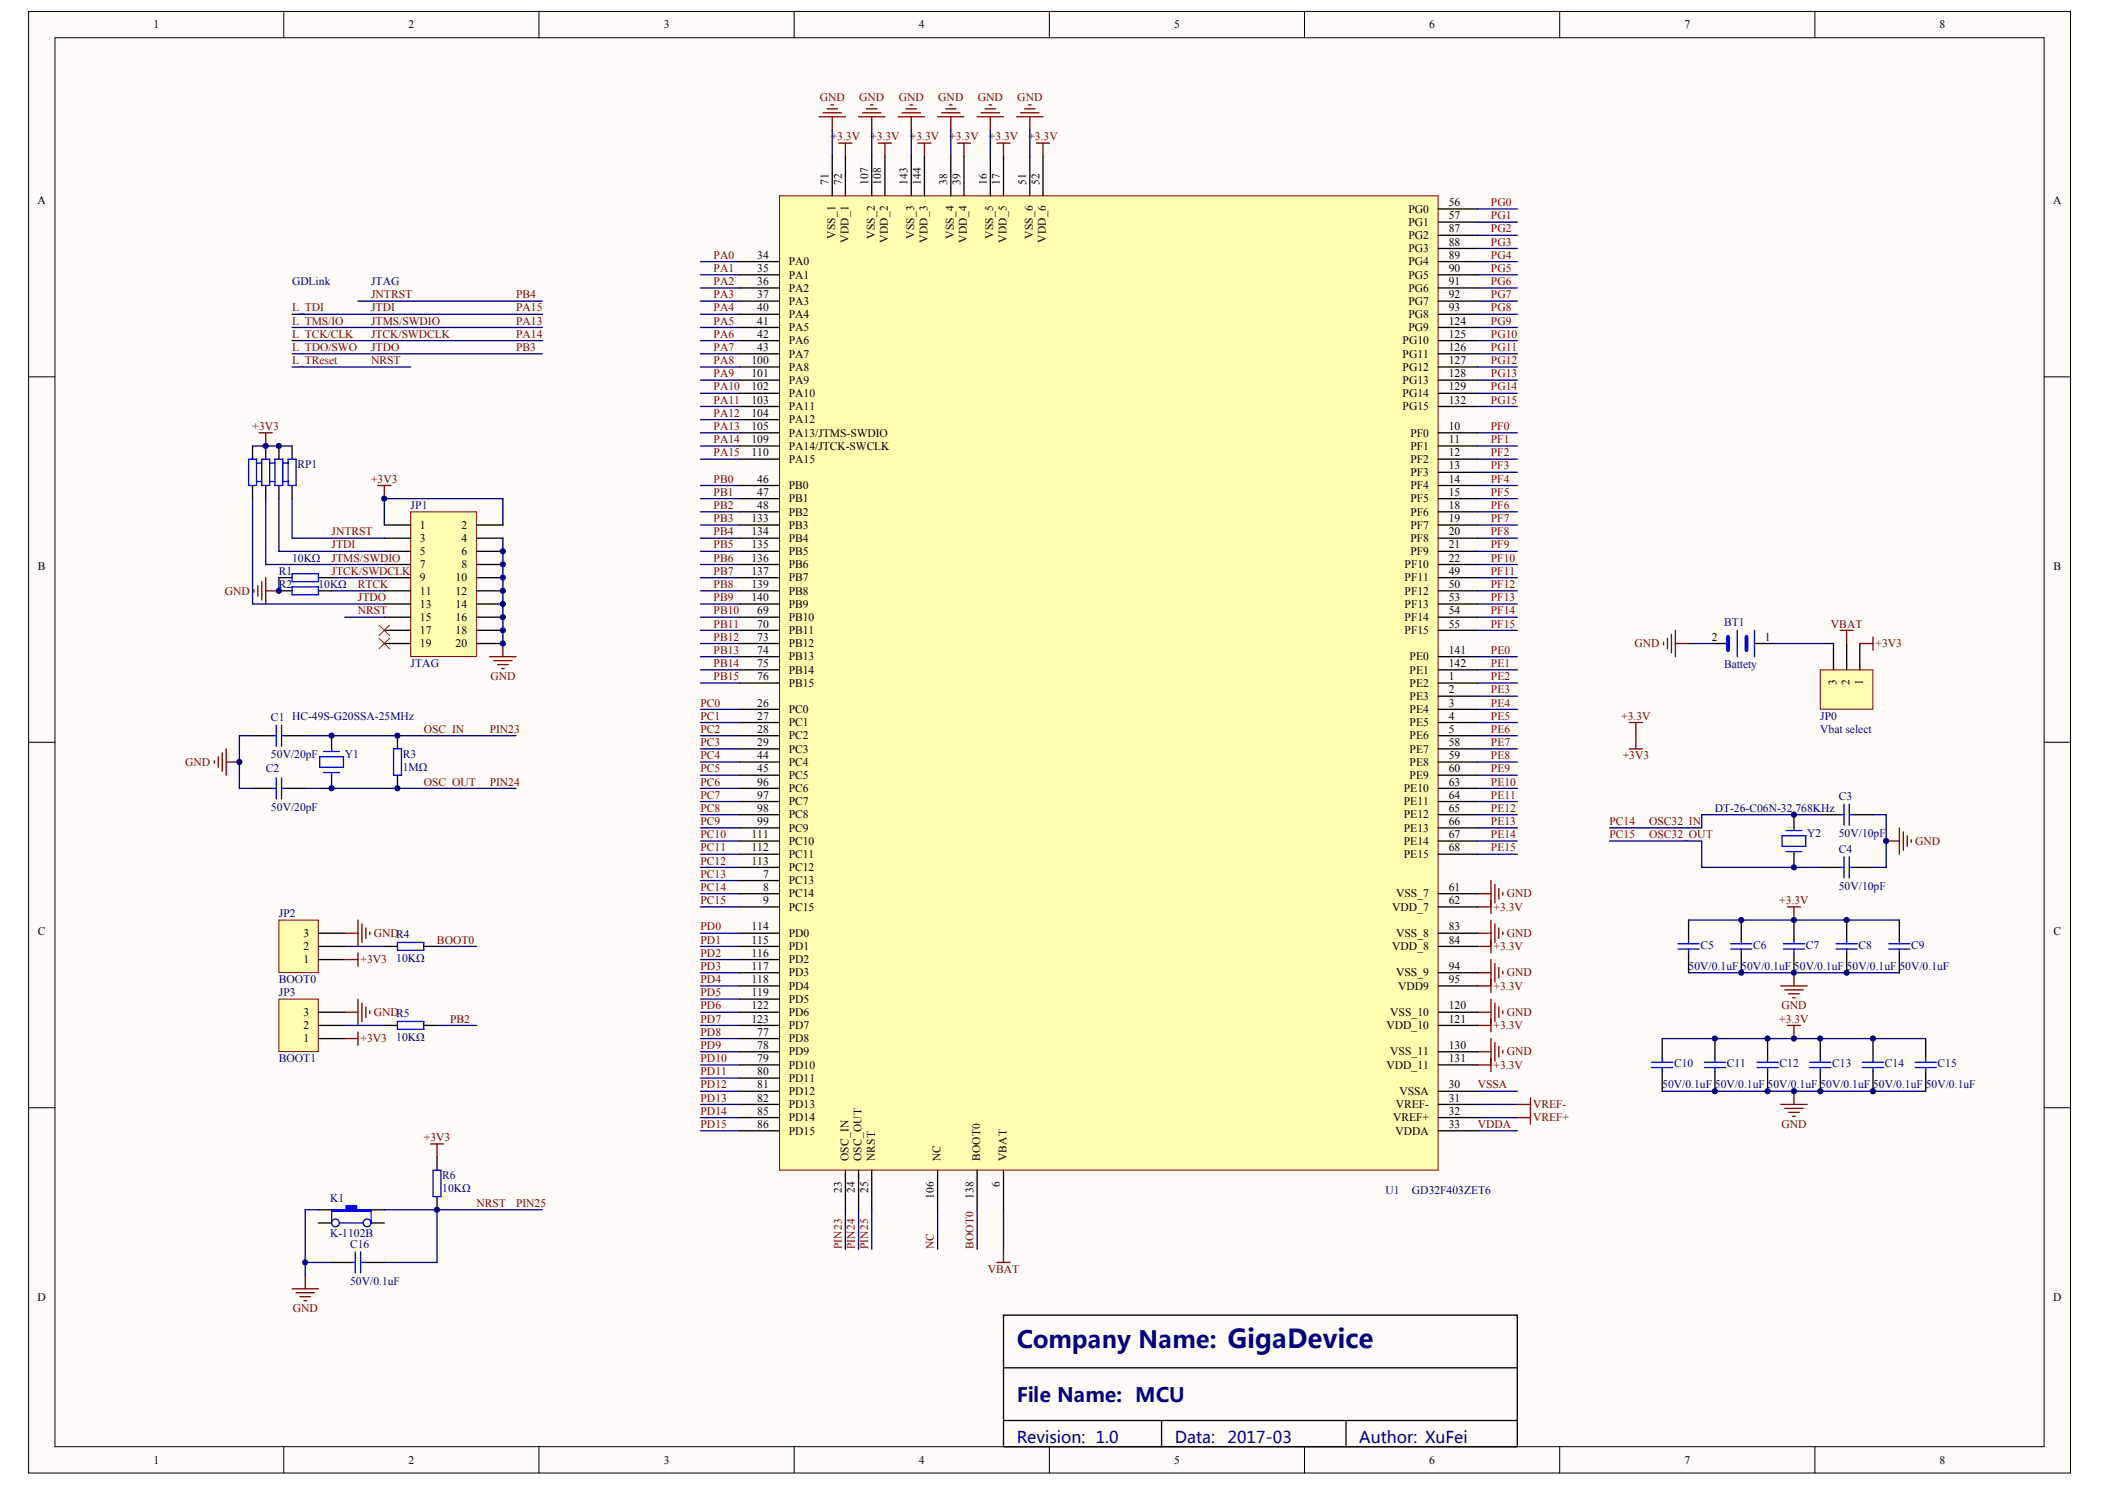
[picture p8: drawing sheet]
<svg xmlns="http://www.w3.org/2000/svg" width="297mm" height="210mm" viewBox="0 0 297 210" stroke-linecap="round" stroke-linejoin="round" font-family="sans-serif">
<defs><g id="words">
<text font-size="3.4" fill="#000080" x="143.5" y="190.2">Company Name: GigaDevice</text>
<text font-size="2.8" fill="#000080" x="143.5" y="197.8">File Name: MCU</text>
<g font-size="2.3" fill="#000080">
<text x="143.5" y="203.5">Revision: 1.0</text>
<text x="165.8" y="203.5">Data:</text>
<text x="173.2" y="203.5">2017-03</text>
<text x="191.8" y="203.5">Author: XuFei</text>
</g>
<g font-size="1.6">
<text x="21.6" y="4">1</text>
<text x="57.6" y="4">2</text>
<text x="93.7" y="4">3</text>
<text x="129.7" y="4">4</text>
<text x="165.7" y="4">5</text>
<text x="201.7" y="4">6</text>
<text x="237.7" y="4">7</text>
<text x="273.7" y="4">8</text>
<text x="5.3" y="28.8">A</text>
<text x="116.9" y="26.1" transform="rotate(-90 116.9 26.1)">71</text>
<text x="118.8" y="26.1" transform="rotate(-90 118.8 26.1)">72</text>
<text x="122.5" y="26.1" transform="rotate(-90 122.5 26.1)">107</text>
<text x="124.4" y="26.1" transform="rotate(-90 124.4 26.1)">108</text>
<text x="128.1" y="26.1" transform="rotate(-90 128.1 26.1)">143</text>
<text x="129.9" y="26.1" transform="rotate(-90 129.9 26.1)">144</text>
<text x="133.7" y="26.1" transform="rotate(-90 133.7 26.1)">38</text>
<text x="135.5" y="26.1" transform="rotate(-90 135.5 26.1)">39</text>
<text x="139.2" y="26.1" transform="rotate(-90 139.2 26.1)">16</text>
<text x="141.1" y="26.1" transform="rotate(-90 141.1 26.1)">17</text>
<text x="144.8" y="26.1" transform="rotate(-90 144.8 26.1)">51</text>
<text x="146.7" y="26.1" transform="rotate(-90 146.7 26.1)">52</text>
<text x="204.4" y="29.1">56</text>
<text x="289.7" y="28.8">A</text>
<text x="117.9" y="33.7" transform="rotate(-90 117.9 33.7)">VSS_1</text>
<text x="119.7" y="34.2" transform="rotate(-90 119.7 34.2)">VDD_1</text>
<text x="123.4" y="33.7" transform="rotate(-90 123.4 33.7)">VSS_2</text>
<text x="125.3" y="34.2" transform="rotate(-90 125.3 34.2)">VDD_2</text>
<text x="129" y="33.7" transform="rotate(-90 129 33.7)">VSS_3</text>
<text x="130.9" y="34.2" transform="rotate(-90 130.9 34.2)">VDD_3</text>
<text x="134.6" y="33.7" transform="rotate(-90 134.6 33.7)">VSS_4</text>
<text x="136.4" y="34.2" transform="rotate(-90 136.4 34.2)">VDD_4</text>
<text x="140.2" y="33.7" transform="rotate(-90 140.2 33.7)">VSS_5</text>
<text x="142" y="34.2" transform="rotate(-90 142 34.2)">VDD_5</text>
<text x="145.7" y="33.7" transform="rotate(-90 145.7 33.7)">VSS_6</text>
<text x="147.6" y="34.2" transform="rotate(-90 147.6 34.2)">VDD_6</text>
<text x="198.7" y="30">PG0</text>
<text x="198.7" y="31.9">PG1</text>
<text x="198.7" y="33.7">PG2</text>
<text x="198.7" y="35.6">PG3</text>
<text x="204.4" y="30.9">57</text>
<text x="204.4" y="32.8">87</text>
<text x="204.4" y="34.6">88</text>
<text x="106.9" y="36.5">34</text>
<text x="106.9" y="38.4">35</text>
<text x="106.9" y="40.2">36</text>
<text x="111.3" y="37.4">PA0</text>
<text x="111.3" y="39.3">PA1</text>
<text x="111.3" y="41.1">PA2</text>
<text x="198.7" y="37.4">PG4</text>
<text x="198.7" y="39.3">PG5</text>
<text x="198.7" y="41.1">PG6</text>
<text x="204.4" y="36.5">89</text>
<text x="204.4" y="38.4">90</text>
<text x="204.4" y="40.2">91</text>
<text x="106.9" y="42.1">37</text>
<text x="106.9" y="43.9">40</text>
<text x="106.9" y="45.8">41</text>
<text x="106.9" y="47.6">42</text>
<text x="111.3" y="43">PA3</text>
<text x="111.3" y="44.9">PA4</text>
<text x="111.3" y="46.7">PA5</text>
<text x="198.7" y="43">PG7</text>
<text x="198.7" y="44.9">PG8</text>
<text x="198.7" y="46.7">PG9</text>
<text x="204.4" y="42.1">92</text>
<text x="204.4" y="43.9">93</text>
<text x="204.4" y="45.8">124</text>
<text x="204.4" y="47.6">125</text>
<text x="106" y="51.4">100</text>
<text x="106" y="53.2">101</text>
<text x="106.9" y="49.5">43</text>
<text x="111.3" y="48.6">PA6</text>
<text x="111.3" y="50.4">PA7</text>
<text x="111.3" y="52.3">PA8</text>
<text x="197.9" y="48.6">PG10</text>
<text x="197.9" y="50.4">PG11</text>
<text x="197.9" y="52.3">PG12</text>
<text x="204.4" y="49.5">126</text>
<text x="204.4" y="51.4">127</text>
<text x="204.4" y="53.2">128</text>
<text x="106" y="55.1">102</text>
<text x="106" y="56.9">103</text>
<text x="106" y="58.8">104</text>
<text x="111.3" y="54.2">PA9</text>
<text x="111.3" y="56">PA10</text>
<text x="111.3" y="57.9">PA11</text>
<text x="111.3" y="59.7">PA12</text>
<text x="197.9" y="54.2">PG13</text>
<text x="197.9" y="56">PG14</text>
<text x="197.9" y="57.9">PG15</text>
<text x="204.4" y="55.1">129</text>
<text x="204.4" y="56.9">132</text>
<text x="106" y="60.7">105</text>
<text x="106" y="62.5">109</text>
<text x="106" y="64.4">110</text>
<text x="111.3" y="61.6">PA13/JTMS-SWDIO</text>
<text x="111.3" y="63.4">PA14/JTCK-SWCLK</text>
<text x="111.3" y="65.3">PA15</text>
<text x="199" y="61.6">PF0</text>
<text x="199" y="63.4">PF1</text>
<text x="199" y="65.3">PF2</text>
<text x="204.4" y="60.7">10</text>
<text x="204.4" y="62.5">11</text>
<text x="204.4" y="64.4">12</text>
<text x="106.9" y="68.1">46</text>
<text x="106.9" y="69.9">47</text>
<text x="106.9" y="71.8">48</text>
<text x="111.3" y="69">PB0</text>
<text x="111.3" y="70.9">PB1</text>
<text x="199" y="67.2">PF3</text>
<text x="199" y="69">PF4</text>
<text x="199" y="70.9">PF5</text>
<text x="204.4" y="66.2">13</text>
<text x="204.4" y="68.1">14</text>
<text x="204.4" y="69.9">15</text>
<text x="204.4" y="71.8">18</text>
<text x="59.2" y="74.6">1</text>
<text x="59.2" y="76.4">3</text>
<text x="65.1" y="74.6">2</text>
<text x="65.1" y="76.4">4</text>
<text x="106" y="73.7">133</text>
<text x="106" y="75.5">134</text>
<text x="106" y="77.4">135</text>
<text x="111.3" y="72.7">PB2</text>
<text x="111.3" y="74.6">PB3</text>
<text x="111.3" y="76.4">PB4</text>
<text x="199" y="72.7">PF6</text>
<text x="199" y="74.6">PF7</text>
<text x="199" y="76.4">PF8</text>
<text x="204.4" y="73.7">19</text>
<text x="204.4" y="75.5">20</text>
<text x="204.4" y="77.4">21</text>
<text x="5.4" y="80.4">B</text>
<text x="59.2" y="78.3">5</text>
<text x="59.2" y="80.2">7</text>
<text x="59.2" y="82">9</text>
<text x="59.2" y="83.9">11</text>
<text x="64.3" y="82">10</text>
<text x="64.3" y="83.9">12</text>
<text x="65.1" y="78.3">6</text>
<text x="65.1" y="80.2">8</text>
<text x="106" y="79.2">136</text>
<text x="106" y="81.1">137</text>
<text x="106" y="82.9">139</text>
<text x="111.3" y="78.3">PB5</text>
<text x="111.3" y="80.2">PB6</text>
<text x="111.3" y="82">PB7</text>
<text x="111.3" y="83.9">PB8</text>
<text x="198.2" y="80.2">PF10</text>
<text x="198.2" y="82">PF11</text>
<text x="198.2" y="83.9">PF12</text>
<text x="199" y="78.3">PF9</text>
<text x="204.4" y="79.2">22</text>
<text x="204.4" y="81.1">49</text>
<text x="204.4" y="82.9">50</text>
<text x="289.8" y="80.4">B</text>
<text x="59.2" y="85.7">13</text>
<text x="59.2" y="87.6">15</text>
<text x="59.2" y="89.4">17</text>
<text x="64.3" y="85.7">14</text>
<text x="64.3" y="87.6">16</text>
<text x="64.3" y="89.4">18</text>
<text x="106" y="84.8">140</text>
<text x="106.9" y="86.7">69</text>
<text x="106.9" y="88.5">70</text>
<text x="111.3" y="87.6">PB10</text>
<text x="111.3" y="89.4">PB11</text>
<text x="111.3" y="85.7">PB9</text>
<text x="198.2" y="85.7">PF13</text>
<text x="198.2" y="87.6">PF14</text>
<text x="198.2" y="89.4">PF15</text>
<text x="204.4" y="84.8">53</text>
<text x="204.4" y="86.7">54</text>
<text x="204.4" y="88.5">55</text>
<text x="59.2" y="91.3">19</text>
<text x="64.3" y="91.3">20</text>
<text x="106.9" y="90.4">73</text>
<text x="106.9" y="92.2">74</text>
<text x="106.9" y="94.1">75</text>
<text x="106.9" y="95.9">76</text>
<text x="111.3" y="91.3">PB12</text>
<text x="111.3" y="93.2">PB13</text>
<text x="111.3" y="95">PB14</text>
<text x="198.9" y="93.2">PE0</text>
<text x="198.9" y="95">PE1</text>
<text x="204.4" y="95.9">1</text>
<text x="204.4" y="92.2">141</text>
<text x="204.4" y="94.1">142</text>
<text x="241.5" y="90.4">2</text>
<text x="249.1" y="90.4">1</text>
<text x="106.9" y="99.7">26</text>
<text x="106.9" y="101.5">27</text>
<text x="111.3" y="100.6">PC0</text>
<text x="111.3" y="96.9">PB15</text>
<text x="198.9" y="96.9">PE2</text>
<text x="198.9" y="98.7">PE3</text>
<text x="198.9" y="100.6">PE4</text>
<text x="204.4" y="97.8">2</text>
<text x="204.4" y="99.7">3</text>
<text x="204.4" y="101.5">4</text>
<text x="259.1" y="96.6" transform="rotate(-90 259.1 96.6)">3</text>
<text x="261" y="96.6" transform="rotate(-90 261 96.6)">2</text>
<text x="262.9" y="96.6" transform="rotate(-90 262.9 96.6)">1</text>
<text x="106.9" y="103.4">28</text>
<text x="106.9" y="105.2">29</text>
<text x="106.9" y="107.1">44</text>
<text x="111.3" y="102.5">PC1</text>
<text x="111.3" y="104.3">PC2</text>
<text x="111.3" y="106.2">PC3</text>
<text x="198.9" y="102.5">PE5</text>
<text x="198.9" y="104.3">PE6</text>
<text x="198.9" y="106.2">PE7</text>
<text x="204.4" y="103.4">5</text>
<text x="204.4" y="105.2">58</text>
<text x="204.4" y="107.1">59</text>
<text x="106.9" y="109">45</text>
<text x="106.9" y="110.8">96</text>
<text x="106.9" y="112.7">97</text>
<text x="111.3" y="108">PC4</text>
<text x="111.3" y="109.9">PC5</text>
<text x="111.3" y="111.7">PC6</text>
<text x="111.3" y="113.6">PC7</text>
<text x="198.1" y="111.7">PE10</text>
<text x="198.1" y="113.6">PE11</text>
<text x="198.9" y="108">PE8</text>
<text x="198.9" y="109.9">PE9</text>
<text x="204.4" y="109">60</text>
<text x="204.4" y="110.8">63</text>
<text x="204.4" y="112.7">64</text>
<text x="106" y="118.2">111</text>
<text x="106.9" y="114.5">98</text>
<text x="106.9" y="116.4">99</text>
<text x="111.3" y="115.5">PC8</text>
<text x="111.3" y="117.3">PC9</text>
<text x="111.3" y="119.2">PC10</text>
<text x="198.1" y="115.5">PE12</text>
<text x="198.1" y="117.3">PE13</text>
<text x="198.1" y="119.2">PE14</text>
<text x="204.4" y="114.5">65</text>
<text x="204.4" y="116.4">66</text>
<text x="204.4" y="118.2">67</text>
<text x="106" y="120.1">112</text>
<text x="106" y="122">113</text>
<text x="107.7" y="123.8">7</text>
<text x="107.7" y="125.7">8</text>
<text x="111.3" y="124.7">PC13</text>
<text x="111.3" y="121">PC11</text>
<text x="111.3" y="122.9">PC12</text>
<text x="198.1" y="121">PE15</text>
<text x="204.4" y="125.7">61</text>
<text x="204.4" y="120.1">68</text>
<text x="5.4" y="131.9">C</text>
<text x="106" y="131.2">114</text>
<text x="107.7" y="127.5">9</text>
<text x="111.3" y="126.6">PC14</text>
<text x="111.3" y="128.5">PC15</text>
<text x="196.4" y="128.5">VDD_7</text>
<text x="197" y="126.6">VSS_7</text>
<text x="204.4" y="127.5">62</text>
<text x="204.4" y="131.2">83</text>
<text x="289.8" y="131.9">C</text>
<text x="42.8" y="135.9">1</text>
<text x="42.8" y="134">2</text>
<text x="42.8" y="132.2">3</text>
<text x="106" y="133.1">115</text>
<text x="106" y="135">116</text>
<text x="106" y="136.8">117</text>
<text x="111.3" y="132.2">PD0</text>
<text x="111.3" y="134">PD1</text>
<text x="111.3" y="135.9">PD2</text>
<text x="111.3" y="137.7">PD3</text>
<text x="196.4" y="134">VDD_8</text>
<text x="197" y="132.2">VSS_8</text>
<text x="197" y="137.7">VSS_9</text>
<text x="204.4" y="133.1">84</text>
<text x="204.4" y="136.8">94</text>
<text x="42.8" y="143.3">3</text>
<text x="106" y="138.7">118</text>
<text x="106" y="140.5">119</text>
<text x="106" y="142.4">122</text>
<text x="111.3" y="139.6">PD4</text>
<text x="111.3" y="141.5">PD5</text>
<text x="111.3" y="143.3">PD6</text>
<text x="196.2" y="143.3">VSS_10</text>
<text x="197.3" y="139.6">VDD9</text>
<text x="204.4" y="138.7">95</text>
<text x="204.4" y="142.4">120</text>
<text x="42.8" y="147">1</text>
<text x="42.8" y="145.2">2</text>
<text x="106" y="144.2">123</text>
<text x="106.9" y="146.1">77</text>
<text x="106.9" y="148">78</text>
<text x="106.9" y="149.8">79</text>
<text x="111.3" y="147">PD8</text>
<text x="111.3" y="148.9">PD9</text>
<text x="111.3" y="145.2">PD7</text>
<text x="195.6" y="145.2">VDD_10</text>
<text x="196.2" y="148.9">VSS_11</text>
<text x="204.4" y="144.2">121</text>
<text x="204.4" y="148">130</text>
<text x="204.4" y="149.8">131</text>
<text x="106.9" y="151.7">80</text>
<text x="106.9" y="153.5">81</text>
<text x="106.9" y="155.4">82</text>
<text x="111.3" y="150.8">PD10</text>
<text x="111.3" y="152.6">PD11</text>
<text x="111.3" y="154.5">PD12</text>
<text x="195.6" y="150.8">VDD_11</text>
<text x="197.5" y="154.5">VSSA</text>
<text x="204.4" y="153.5">30</text>
<text x="204.4" y="155.4">31</text>
<text x="106.9" y="157.3">85</text>
<text x="106.9" y="159.1">86</text>
<text x="111.3" y="156.3">PD13</text>
<text x="111.3" y="158.2">PD14</text>
<text x="111.3" y="160">PD15</text>
<text x="196.6" y="158.2">VREF+</text>
<text x="196.9" y="160">VDDA</text>
<text x="197" y="156.3">VREF-</text>
<text x="204.4" y="157.3">32</text>
<text x="204.4" y="159.1">33</text>
<text x="119.7" y="163.8" transform="rotate(-90 119.7 163.8)">OSC_IN</text>
<text x="121.6" y="163.8" transform="rotate(-90 121.6 163.8)">OSC_OUT</text>
<text x="123.4" y="163.8" transform="rotate(-90 123.4 163.8)">NRST</text>
<text x="132.7" y="163.8" transform="rotate(-90 132.7 163.8)">NC</text>
<text x="138.3" y="163.8" transform="rotate(-90 138.3 163.8)">BOOT0</text>
<text x="141.1" y="167.4" transform="rotate(-90 141.1 167.4)">6</text>
<text x="142" y="163.8" transform="rotate(-90 142 163.8)">VBAT</text>
<text x="118.8" y="168.3" transform="rotate(-90 118.8 168.3)">23</text>
<text x="120.6" y="168.3" transform="rotate(-90 120.6 168.3)">24</text>
<text x="122.5" y="168.3" transform="rotate(-90 122.5 168.3)">25</text>
<text x="131.8" y="169.1" transform="rotate(-90 131.8 169.1)">106</text>
<text x="137.4" y="169.1" transform="rotate(-90 137.4 169.1)">138</text>
<text x="5.3" y="183.5">D</text>
<text x="289.7" y="183.5">D</text>
<text x="21.6" y="206.5">1</text>
<text x="57.6" y="206.5">2</text>
<text x="93.7" y="206.5">3</text>
<text x="129.7" y="206.5">4</text>
<text x="165.7" y="206.5">5</text>
<text x="201.7" y="206.5">6</text>
<text x="237.7" y="206.5">7</text>
<text x="273.7" y="206.5">8</text>
</g>
<g font-size="1.6" fill="#800000">
<text x="115.7" y="14.2">GND</text>
<text x="121.2" y="14.2">GND</text>
<text x="126.8" y="14.2">GND</text>
<text x="132.4" y="14.2">GND</text>
<text x="138" y="14.2">GND</text>
<text x="143.6" y="14.2">GND</text>
<text x="117.2" y="19.8">+3.3V</text>
<text x="122.8" y="19.8">+3.3V</text>
<text x="128.4" y="19.8">+3.3V</text>
<text x="134" y="19.8">+3.3V</text>
<text x="139.5" y="19.8">+3.3V</text>
<text x="145.1" y="19.8">+3.3V</text>
<text x="210.4" y="29.1">PG0</text>
<text x="210.4" y="30.9">PG1</text>
<text x="210.4" y="32.8">PG2</text>
<text x="210.4" y="34.6">PG3</text>
<text x="100.7" y="36.5">PA0</text>
<text x="100.7" y="38.4">PA1</text>
<text x="100.7" y="40.2">PA2</text>
<text x="210.4" y="36.5">PG4</text>
<text x="210.4" y="38.4">PG5</text>
<text x="210.4" y="40.2">PG6</text>
<text x="41.2" y="45.8">L_TMS/IO</text>
<text x="41.2" y="47.6">L_TCK/CLK</text>
<text x="41.2" y="43.9">L_TDI</text>
<text x="52.4" y="42.1">JNTRST</text>
<text x="52.4" y="43.9">JTDI</text>
<text x="52.4" y="45.8">JTMS/SWDIO</text>
<text x="52.4" y="47.6">JTCK/SWDCLK</text>
<text x="72.8" y="42.1">PB4</text>
<text x="72.8" y="43.9">PA15</text>
<text x="72.8" y="45.8">PA13</text>
<text x="72.8" y="47.6">PA14</text>
<text x="100.7" y="43.9">PA4</text>
<text x="100.7" y="45.8">PA5</text>
<text x="100.7" y="47.6">PA6</text>
<text x="100.7" y="42.1">PA3</text>
<text x="210.4" y="42.1">PG7</text>
<text x="210.4" y="45.8">PG9</text>
<text x="210.4" y="43.9">PG8</text>
<text x="210.4" y="47.6">PG10</text>
<text x="41.2" y="49.5">L_TDO/SWO</text>
<text x="41.2" y="51.4">L_TReset</text>
<text x="52.4" y="49.5">JTDO</text>
<text x="52.4" y="51.4">NRST</text>
<text x="72.8" y="49.5">PB3</text>
<text x="100.7" y="49.5">PA7</text>
<text x="100.7" y="53.2">PA9</text>
<text x="100.7" y="51.4">PA8</text>
<text x="210.4" y="49.5">PG11</text>
<text x="210.4" y="51.4">PG12</text>
<text x="210.4" y="53.2">PG13</text>
<text x="100.7" y="56.9">PA11</text>
<text x="100.7" y="58.8">PA12</text>
<text x="100.7" y="55.1">PA10</text>
<text x="210.4" y="55.1">PG14</text>
<text x="210.4" y="56.9">PG15</text>
<text x="35.6" y="60.7">+3V3</text>
<text x="100.7" y="64.4">PA15</text>
<text x="100.7" y="60.7">PA13</text>
<text x="100.7" y="62.5">PA14</text>
<text x="210.4" y="60.7">PF0</text>
<text x="210.4" y="62.5">PF1</text>
<text x="210.4" y="64.4">PF2</text>
<text x="52.4" y="68.1">+3V3</text>
<text x="100.7" y="69.9">PB1</text>
<text x="100.7" y="71.8">PB2</text>
<text x="100.7" y="68.1">PB0</text>
<text x="210.4" y="66.2">PF3</text>
<text x="210.4" y="68.1">PF4</text>
<text x="210.4" y="69.9">PF5</text>
<text x="210.4" y="71.8">PF6</text>
<text x="46.8" y="75.5">JNTRST</text>
<text x="46.8" y="77.4">JTDI</text>
<text x="100.7" y="77.4">PB5</text>
<text x="100.7" y="73.7">PB3</text>
<text x="100.7" y="75.5">PB4</text>
<text x="210.4" y="73.7">PF7</text>
<text x="210.4" y="77.4">PF9</text>
<text x="210.4" y="75.5">PF8</text>
<text x="31.7" y="83.9">GND</text>
<text x="46.8" y="79.2">JTMS/SWDIO</text>
<text x="46.8" y="81.1">JTCK/SWDCLK</text>
<text x="50.5" y="82.9">RTCK</text>
<text x="100.7" y="79.2">PB6</text>
<text x="100.7" y="81.1">PB7</text>
<text x="100.7" y="82.9">PB8</text>
<text x="210.4" y="81.1">PF11</text>
<text x="210.4" y="79.2">PF10</text>
<text x="210.4" y="82.9">PF12</text>
<text x="50.5" y="86.7">NRST</text>
<text x="50.5" y="84.8">JTDO</text>
<text x="100.7" y="86.7">PB10</text>
<text x="100.7" y="88.5">PB11</text>
<text x="100.7" y="84.8">PB9</text>
<text x="210.4" y="86.7">PF14</text>
<text x="210.4" y="88.5">PF15</text>
<text x="210.4" y="84.8">PF13</text>
<text x="258.4" y="88.5">VBAT</text>
<text x="69.2" y="95.9">GND</text>
<text x="100.7" y="90.4">PB12</text>
<text x="100.7" y="92.2">PB13</text>
<text x="100.7" y="94.1">PB14</text>
<text x="100.7" y="95.9">PB15</text>
<text x="210.4" y="92.2">PE0</text>
<text x="210.4" y="94.1">PE1</text>
<text x="210.4" y="95.9">PE2</text>
<text x="230.6" y="91.3">GND</text>
<text x="264.7" y="91.3">+3V3</text>
<text x="98.8" y="99.7">PC0</text>
<text x="98.8" y="101.5">PC1</text>
<text x="210.4" y="97.8">PE3</text>
<text x="210.4" y="99.7">PE4</text>
<text x="210.4" y="101.5">PE5</text>
<text x="228.8" y="101.5">+3.3V</text>
<text x="59.8" y="103.4">OSC_IN</text>
<text x="69.1" y="103.4">PIN23</text>
<text x="98.8" y="107.1">PC4</text>
<text x="98.8" y="105.2">PC3</text>
<text x="98.8" y="103.4">PC2</text>
<text x="210.4" y="103.4">PE6</text>
<text x="210.4" y="105.2">PE7</text>
<text x="210.4" y="107.1">PE8</text>
<text x="229" y="107.1">+3V3</text>
<text x="26.1" y="108">GND</text>
<text x="59.8" y="110.8">OSC_OUT</text>
<text x="69.1" y="110.8">PIN24</text>
<text x="98.8" y="109">PC5</text>
<text x="98.8" y="110.8">PC6</text>
<text x="98.8" y="112.7">PC7</text>
<text x="210.4" y="109">PE9</text>
<text x="210.4" y="112.7">PE11</text>
<text x="210.4" y="110.8">PE10</text>
<text x="98.8" y="114.5">PC8</text>
<text x="98.8" y="116.4">PC9</text>
<text x="98.8" y="118.2">PC10</text>
<text x="210.4" y="118.2">PE14</text>
<text x="210.4" y="114.5">PE12</text>
<text x="210.4" y="116.4">PE13</text>
<text x="227.1" y="116.4">PC14</text>
<text x="227.1" y="118.2">PC15</text>
<text x="232.7" y="116.4">OSC32_IN</text>
<text x="232.7" y="118.2">OSC32_OUT</text>
<text x="270.2" y="119.2">GND</text>
<text x="98.8" y="122">PC12</text>
<text x="98.8" y="123.8">PC13</text>
<text x="98.8" y="125.7">PC14</text>
<text x="98.8" y="120.1">PC11</text>
<text x="210.4" y="120.1">PE15</text>
<text x="98.8" y="127.5">PC15</text>
<text x="98.8" y="131.2">PD0</text>
<text x="210.8" y="128.5">+3.3V</text>
<text x="212.6" y="126.6">GND</text>
<text x="251.1" y="127.5">+3.3V</text>
<text x="50.9" y="135.9">+3V3</text>
<text x="52.7" y="132.2">GNDR4</text>
<text x="61.7" y="133.1">BOOT0</text>
<text x="98.8" y="133.1">PD1</text>
<text x="98.8" y="136.8">PD3</text>
<text x="98.8" y="135">PD2</text>
<text x="210.8" y="134">+3.3V</text>
<text x="212.6" y="132.2">GND</text>
<text x="212.6" y="137.7">GND</text>
<text x="52.7" y="143.3">GNDR5</text>
<text x="98.8" y="138.7">PD4</text>
<text x="98.8" y="140.5">PD5</text>
<text x="98.8" y="142.4">PD6</text>
<text x="210.8" y="139.6">+3.3V</text>
<text x="212.6" y="143.3">GND</text>
<text x="251.4" y="142.4">GND</text>
<text x="50.9" y="147">+3V3</text>
<text x="63.5" y="144.2">PB2</text>
<text x="98.8" y="144.2">PD7</text>
<text x="98.8" y="146.1">PD8</text>
<text x="98.8" y="148">PD9</text>
<text x="98.8" y="149.8">PD10</text>
<text x="210.8" y="145.2">+3.3V</text>
<text x="212.6" y="148.9">GND</text>
<text x="251.1" y="144.2">+3.3V</text>
<text x="98.8" y="151.7">PD11</text>
<text x="98.8" y="153.5">PD12</text>
<text x="98.8" y="155.4">PD13</text>
<text x="208.5" y="153.5">VSSA</text>
<text x="210.8" y="150.8">+3.3V</text>
<text x="59.8" y="161">+3V3</text>
<text x="98.8" y="157.3">PD14</text>
<text x="98.8" y="159.1">PD15</text>
<text x="208.5" y="159.1">VDDA</text>
<text x="216.3" y="158.2">VREF+</text>
<text x="216.3" y="156.3">VREF-</text>
<text x="251.4" y="159.1">GND</text>
<text x="67.2" y="170.3">NRST</text>
<text x="72.8" y="170.3">PIN25</text>
<text x="118.8" y="176.2" transform="rotate(-90 118.8 176.2)">PIN23</text>
<text x="120.6" y="176.2" transform="rotate(-90 120.6 176.2)">PIN24</text>
<text x="122.5" y="176.2" transform="rotate(-90 122.5 176.2)">PIN25</text>
<text x="131.8" y="176.2" transform="rotate(-90 131.8 176.2)">NC</text>
<text x="137.4" y="176.2" transform="rotate(-90 137.4 176.2)">BOOT0</text>
<text x="139.4" y="179.5">VBAT</text>
<text x="41.3" y="185.1">GND</text>
</g>
<g font-size="1.6" fill="#000080">
<text x="41.2" y="40.2">GDLink</text>
<text x="52.4" y="40.2">JTAG</text>
<text x="42" y="66">RP1</text>
<text x="57.9" y="71.8">JP1</text>
<text x="39.4" y="82.9">R2</text>
<text x="39.4" y="81.1">R1</text>
<text x="41.2" y="79.2">10KΩ</text>
<text x="44.9" y="82.9">10KΩ</text>
<text x="243.3" y="88.3">BT1</text>
<text x="57.9" y="94.1">JTAG</text>
<text x="243.3" y="94.3">Battety</text>
<text x="38.2" y="101.7">C1 HC-49S-G20SSA-25MHz</text>
<text x="256.9" y="101.5">JP0</text>
<text x="38.2" y="106.9">50V/20pF</text>
<text x="48.7" y="106.9">Y1</text>
<text x="56.8" y="106.9">R3</text>
<text x="256.9" y="103.4">Vbat select</text>
<text x="37.5" y="109">C2</text>
<text x="56.8" y="108.8">1MΩ</text>
<text x="259.5" y="112.9">C3</text>
<text x="38.2" y="114.3">50V/20pF</text>
<text x="242" y="114.5">DT-26-C06N-32.768KHz</text>
<text x="255" y="118.1">Y2</text>
<text x="259.5" y="118.1">50V/10pF</text>
<text x="259.5" y="120.3">C4</text>
<text x="259.5" y="125.5">50V/10pF</text>
<text x="39.4" y="129.4">JP2</text>
<text x="55.9" y="135.7">10KΩ</text>
<text x="238.3" y="136.8">50V/0.1uF</text>
<text x="239.9" y="133.8">C5</text>
<text x="245.7" y="136.8">50V/0.1uF 50V/0.1uF 50V/0.1uF</text>
<text x="247.4" y="133.8">C6</text>
<text x="254.8" y="133.8">C7</text>
<text x="262.3" y="133.8">C8</text>
<text x="268" y="136.8">50V/0.1uF</text>
<text x="269.7" y="133.8">C9</text>
<text x="39.4" y="138.7">BOOT0</text>
<text x="39.4" y="140.5">JP3</text>
<text x="39.4" y="149.8">BOOT1</text>
<text x="55.9" y="146.8">10KΩ</text>
<text x="234.6" y="153.5">50V/0.1uF</text>
<text x="236.2" y="150.6">C10</text>
<text x="242" y="153.5">50V/0.1uF</text>
<text x="243.7" y="150.6">C11</text>
<text x="249.4" y="153.5">50V/0.1uF 50V/0.1uF 50V/0.1uF</text>
<text x="251.1" y="150.6">C12</text>
<text x="258.5" y="150.6">C13</text>
<text x="266" y="150.6">C14</text>
<text x="271.7" y="153.5">50V/0.1uF</text>
<text x="273.4" y="150.6">C15</text>
<text x="62.4" y="166.4">R6</text>
<text x="46.6" y="169.5">K1</text>
<text x="62.4" y="168.2">10KΩ</text>
<text x="195.5" y="168.4">U1</text>
<text x="199.2" y="168.4">GD32F403ZET6</text>
<text x="46.6" y="174.5">K-1102B</text>
<text x="49.4" y="176">C16</text>
<text x="49.4" y="181.2">50V/0.1uF</text>
</g>
</g></defs>
<g fill="#fffcf8" stroke="#000" stroke-width=".14">
<path d="M4 1.6h288.2v206.2h-288.2z"/>
<path d="M7.8 5.3h280.6v198.8h-280.6z"/>
</g>
<g fill="none" stroke="#000" stroke-width=".14">
<path d="M40 1.6v3.7M76.1 1.6v3.7M112.1 1.6v3.7M148.1 1.6v3.7M184.1 1.6v3.7M220.1 1.6v3.7M256.1 1.6v3.7M4 53.2h3.8M288.5 53.2h3.7M4 104.7h3.8M288.5 104.7h3.7M4 156.3h3.8"/>
<path d="M288.5 156.3h3.7M40 204.1v3.7M76.1 204.1v3.7M112.1 204.1v3.7M148.1 204.1v3.7M184.1 204.1v3.7M220.1 204.1v3.7M256.1 204.1v3.7"/>
</g>
<g fill="none" stroke="#000" stroke-width=".19">
<path d="M35.6 103.8h2.8M35.6 111.2h2.8M40.3 103.8h2.8M40.3 111.2h2.8M46.8 103.8v1.8M46.8 109.4v1.8M54.2 133.5h1.9M59.8 133.5h1.9M44.9 170.7h1.9M44.9 172.5h1.9M46.8 178.1h2.8M51.4 178.1h2.8"/>
<path d="M52.4 170.7h1.8M52.4 172.5h1.8M61.7 163.2v1.9M61.7 168.8v1.9M141.6 185.5h72.5v18.6h-72.5zM141.6 192.9h72.5M141.6 200.4h72.5M163.9 200.4v3.7M189.9 200.4v3.7"/>
</g>
<g fill="none" stroke="#000080" stroke-width=".19">
<path d="M98.8 36.9h5.6M98.8 38.8h5.6M98.8 40.6h5.6M98.8 42.5h5.6M98.8 44.3h5.6M98.8 46.2h5.6M98.8 48.1h5.6M98.8 49.9h5.6M98.8 51.8h5.6M98.8 53.6h5.6M98.8 55.5h5.6M98.8 57.3h5.6"/>
<path d="M98.8 59.2h5.6M98.8 61.1h5.6M98.8 62.9h5.6M98.8 64.8h5.6M98.8 68.5h5.6M98.8 70.3h5.6M98.8 72.2h5.6M98.8 74.1h5.6M98.8 75.9h5.6M98.8 77.8h5.6M98.8 79.6h5.6M98.8 81.5h5.6"/>
<path d="M98.8 83.3h5.6M98.8 85.2h5.6M98.8 87.1h5.6M98.8 88.9h5.6M98.8 90.8h5.6M98.8 92.6h5.6M208.5 92.6h5.6M208.5 94.5h5.6M208.5 96.4h5.6M208.5 98.2h5.6M35.6 103.8h-1.8v7.4h1.8M98.8 100.1h5.6"/>
<path d="M98.8 101.9h5.6M98.8 103.8h5.6M98.8 105.6h5.6M98.8 107.5h5.6M98.8 109.4h5.6M98.8 111.2h5.6M98.8 113.1h5.6M98.8 114.9h5.6M98.8 116.8h5.6M98.8 118.6h5.6M208.5 100.1h5.6M208.5 101.9h5.6"/>
<path d="M208.5 103.8h5.6M208.5 105.6h5.6M208.5 107.5h5.6M208.5 109.4h5.6M208.5 111.2h5.6M208.5 113.1h5.6M208.5 114.9h5.6M208.5 116.8h5.6M208.5 118.6h5.6M98.8 131.6h5.6M98.8 133.5h5.6M98.8 135.4h5.6"/>
<path d="M98.8 137.2h5.6M98.8 139.1h5.6M98.8 120.5h5.6M98.8 122.4h5.6M98.8 124.2h5.6M208.5 120.5h5.6M98.8 140.9h5.6M98.8 142.8h5.6M98.8 144.6h5.6M98.8 146.5h5.6M98.8 148.4h5.6M98.8 150.2h5.6"/>
<path d="M98.8 152.1h5.6M98.8 153.9h5.6M98.8 155.8h5.6M98.8 157.7h5.6M98.8 159.5h5.6M208.5 153.9h5.6M208.5 155.8h5.6M208.5 157.7h5.6M208.5 159.5h5.6M43.1 178.1h3.7M44.9 170.7h-1.8v9.2M61.7 170.7v7.4h-7.5"/>
<path d="M123 170.7v5.5M132.3 170.7v5.5M137.9 170.7v5.5M141.6 170.7v5.5"/>
</g>
<g fill="none" stroke="#00f" stroke-width=".19">
<path d="M38.4 103.8h.6M38.4 111.2h.6M39 102.3v3M39 109.7v3M39.7 103.8h.6M39.7 102.3v3M39.7 109.7v3M39.7 111.2h.6M45.1 106.8h3.4v1.4h-3.4zM45.7 106h2.2M45.7 109h2.2M46.8 105.6v.4"/>
<path d="M46.8 109v.4M56.1 132.9h3.7v1.2h-3.7zM46.8 170.7v1.8M47.9 172.5h3.4M49.6 178.1h.5M50.1 176.6v3M50.9 178.1h.5M50.9 176.6v3M52.4 170.7v1.8M61.1 165.1h1.1v3.7h-1.1z"/>
<circle cx="47.3" cy="172.5" r=".55"/>
<circle cx="51.8" cy="172.5" r=".55"/>
</g>
<path d="M30.2 107.3v.4M30.8 106.8v1.4M31.4 106.2v2.6M31.9 105.6v3.8M31.9 107.5h1.9M43.1 179.9v1.9M60.7 161.4h1.9M61.7 161.4v1.8M41.2 181.8h3.7M41.8 182.4h2.6M42.3 182.9h1.5M42.9 183.5h.4" fill="none" stroke="#800000" stroke-width=".19"/>
<path d="M46.8 170.7h2v-.6h1.5v.6h2.1v.1h-5.6z" fill-rule="evenodd" fill="#00f" stroke="#00f" stroke-width=".19"/>
<path d="M39.4 129.8h5.5v7.4h-5.5z" fill="#ffffb0" stroke="#800000" stroke-width=".14"/>
<path d="M44.9 135.4h3.8M44.9 133.5h3.8M44.9 131.6h3.8M54.2 144.6h1.9M59.8 144.6h1.9" fill="none" stroke="#000" stroke-width=".19"/>
<path d="M48.7 131.6h1.8M50.5 129.8v3.7M51.1 130.3v2.6M51.6 130.9v1.5M52.2 131.5v.3" fill="none" stroke="#800000" stroke-width=".19"/>
<path d="M48.7 133.5h5.5M61.7 133.5h5.5" fill="none" stroke="#000080" stroke-width=".19"/>
<path d="M56.1 144.1h3.7v1.1h-3.7z" fill="none" stroke="#00f" stroke-width=".19"/>
<path d="M39.4 140.9h5.5v7.4h-5.5z" fill="#ffffb0" stroke="#800000" stroke-width=".14"/>
<g fill="none" stroke="#000" stroke-width=".19">
<path d="M253.1 114.9v1.9M256.9 114.9h2.8M261.5 114.9h2.8M238.3 129.8v2.8M238.3 134.4v2.8M245.7 129.8v2.8M245.7 134.4v2.8M253.1 120.5v1.9M253.1 129.8v2.8M253.1 134.4v2.8M256.9 122.4h2.8M260.6 129.8v2.8"/>
<path d="M260.6 134.4v2.8M261.5 122.4h2.8M268 129.8v2.8M268 134.4v2.8M44.9 146.5h3.8M44.9 144.6h3.8M44.9 142.8h3.8"/>
</g>
<g fill="none" stroke="#800000" stroke-width=".19">
<path d="M266.2 118.6h1.8M268 116.8v3.7M268.6 117.3v2.6M269.1 117.9v1.5M269.7 118.5v.3M48.7 142.8h1.8M50.5 140.9v3.7M51.1 141.5v2.6M51.6 142v1.5M52.2 142.6v.4M214.1 157.7h1.9M214.1 155.8h1.9"/>
<path d="M216 154.9v3.7M140.7 178.1h1.8M141.6 176.2v1.9"/>
</g>
<path d="M264.3 114.9h1.9v7.5h-1.9M48.7 144.6h5.5M61.7 144.6h5.5" fill="none" stroke="#000080" stroke-width=".19"/>
<g fill="none" stroke="#00f" stroke-width=".19">
<path d="M251.5 117.9h3.3v1.5h-3.3zM252 117.2h2.3M253.1 116.8v.4M259.7 114.9h.5M260.2 113.4v3M261 114.9h.5M261 113.4v3M236.8 133.1h3M236.8 133.9h3M238.3 132.6v.5M238.3 133.9v.5M244.2 133.1h3"/>
<path d="M244.2 133.9h3M245.7 132.6v.5M245.7 133.9v.5M251.7 133.1h2.9M251.7 133.9h2.9M252 120.1h2.3M253.1 120.1v.4M253.1 132.6v.5M253.1 133.9v.5M259.1 133.1h3M259.1 133.9h3M259.7 122.4h.5"/>
<path d="M260.2 120.9v2.9M260.6 132.6v.5M260.6 133.9v.5M261 120.9v2.9M261 122.4h.5M266.5 133.1h3M266.5 133.9h3M268 132.6v.5M268 133.9v.5"/>
</g>
<path d="M57.9 72.2h9.3v20.4h-9.3z" fill="#ffffb0" stroke="#800000" stroke-width=".14"/>
<g fill="none" stroke="#000" stroke-width=".19">
<path d="M35.6 62.9v1.9M35.6 68.5v1.8M37.5 62.9v1.9M37.5 68.5v1.8M39.4 62.9v1.9M39.4 68.5v1.8M41.2 62.9v1.9M41.2 68.5v1.8M54.2 74.1h3.7M54.2 75.9h3.7M54.2 77.8h3.7M54.2 79.6h3.7"/>
<path d="M67.2 74.1h3.8M67.2 75.9h3.8M67.2 77.8h3.8M67.2 79.6h3.8M39.4 81.5h1.8M39.4 83.3h1.8M44.9 81.5h1.9M44.9 83.3h1.9M54.2 81.5h3.7M54.2 83.3h3.7M54.2 85.2h3.7M54.2 87.1h3.7"/>
<path d="M54.2 88.9h3.7M54.2 90.8h3.7M67.2 81.5h3.8M67.2 83.3h3.8M67.2 85.2h3.8M67.2 87.1h3.8M67.2 88.9h3.8M67.2 90.8h3.8M56.1 103.8v1.8M56.1 109.4v1.8M234.6 146.5v2.8M234.6 151.2v2.7"/>
<path d="M242 146.5v2.8M242 151.2v2.7M249.4 146.5v2.8M249.4 151.2v2.7M256.9 146.5v2.8M256.9 151.2v2.7M264.3 146.5v2.8M264.3 151.2v2.7M271.7 146.5v2.8M271.7 151.2v2.7"/>
</g>
<g fill="none" stroke="#800000" stroke-width=".19">
<path d="M115.6 16.5h3.7M116.1 15.9h2.6M116.7 15.4h1.5M117.3 14.8h.3M117.4 16.5v1.8M121.2 16.5h3.7M121.7 15.9h2.6M122.3 15.4h1.5M122.8 14.8h.4M123 16.5v1.8M126.7 16.5h3.7M127.3 15.9h2.6"/>
<path d="M127.8 15.4h1.5M128.4 14.8h.4M128.6 16.5v1.8M132.3 16.5h3.7M132.9 15.9h2.6M133.4 15.4h1.5M134 14.8h.4M134.2 16.5v1.8M137.9 16.5h3.7M138.4 15.9h2.6M139 15.4h1.5M139.6 14.8h.3"/>
<path d="M139.7 16.5v1.8M143.5 16.5h3.7M144 15.9h2.6M144.6 15.4h1.5M145.1 14.8h.4M145.3 16.5v1.8M118.4 20.2h1.8M119.3 20.2v1.8M123.9 20.2h1.9M124.9 20.2v1.8M129.5 20.2h1.9M130.4 20.2v1.8"/>
<path d="M135.1 20.2h1.9M136 20.2v1.8M140.7 20.2h1.8M141.6 20.2v1.8M146.3 20.2h1.8M147.2 20.2v1.8M36.6 61.1h1.8M37.5 61.1v1.8M53.3 68.5h1.9M54.2 68.5v1.8M35.8 83.2v.3M36.4 82.6v1.5"/>
<path d="M36.9 82v2.6M37.5 81.5v3.7M37.5 83.3h1.9M69.1 92.6h3.7M69.7 93.2h2.6M70.2 93.7h1.5M70.8 94.3h.3M71 90.8v1.8M48.7 135.4h1.8M50.5 134.4v1.9M208.5 139.1h1.9M208.5 127.9h1.9"/>
<path d="M208.5 133.5h1.9M208.5 126.1h1.9M208.5 131.6h1.9M208.5 137.2h1.9M210.4 124.2v4.7M210.4 129.8v4.6M210.4 135.4v4.6M210.9 124.8v2.6M210.9 130.3v2.6M210.9 135.9v2.6M211.5 125.3v1.5M211.5 130.9v1.5"/>
<path d="M211.5 136.5v1.5M212.1 125.9v.4M212.1 131.5v.3M212.1 137v.4M251.3 139.1h3.7M251.8 139.6h2.6M252.2 127.9h1.9M253.1 127.9v1.9M253.1 137.2v1.9M48.7 146.5h1.8M50.5 145.6v1.8M208.5 144.6h1.9"/>
<path d="M208.5 150.2h1.9M208.5 142.8h1.9M208.5 148.4h1.9M210.4 140.9v4.7M210.4 146.5v4.7M210.9 141.5v2.6M210.9 147.1v2.6M211.5 142v1.5M211.5 147.6v1.5M212.1 142.6v.4M212.1 148.2v.4M251.3 155.8h3.7"/>
<path d="M251.8 156.4h2.6M252.2 144.6h1.9M252.4 140.2h1.5M252.4 156.9h1.5M253 140.7h.3M253 157.5h.3M253.1 144.6v1.9M253.1 153.9v1.9"/>
</g>
<g fill="none" stroke="#000080" stroke-width=".19">
<path d="M117.4 18.3v3.7M123 18.3v3.7M128.6 18.3v3.7M134.2 18.3v3.7M139.7 18.3v3.7M145.3 18.3v3.7M208.5 29.5h5.6M208.5 31.3h5.6M208.5 33.2h5.6M208.5 35h5.6M208.5 36.9h5.6M208.5 38.8h5.6"/>
<path d="M208.5 40.6h5.6M208.5 42.5h5.6M208.5 44.3h5.6M208.5 46.2h5.6M208.5 48.1h5.6M208.5 49.9h5.6M208.5 51.8h5.6M208.5 53.6h5.6M208.5 55.5h5.6M208.5 57.3h5.6M35.6 70.3v14.9h18.6M35.6 62.9h5.6"/>
<path d="M37.5 70.3v9.3h16.7M39.4 70.3v7.5h14.8M41.2 70.3v5.6h13M54.2 74.1v-3.8h16.8v3.8M71 75.9v14.9M208.5 62.9h5.6M208.5 61.1h5.6M208.5 64.8h5.6M208.5 66.6h5.6M208.5 68.5h5.6M208.5 70.3h5.6M208.5 72.2h5.6"/>
<path d="M208.5 74.1h5.6M208.5 75.9h5.6M208.5 77.8h5.6M208.5 79.6h5.6M39.4 81.5v1.8M46.8 81.5h7.4M46.8 83.3h7.4M48.7 87.1h5.5M98.8 94.5h5.6M98.8 96.4h5.6M208.5 81.5h5.6M208.5 83.3h5.6"/>
<path d="M208.5 87.1h5.6M208.5 85.2h5.6M208.5 88.9h5.6M43.1 103.8h29.7M43.1 111.2h29.7M227.1 118.6h13v3.8h16.8M256.9 114.9h-16.8v1.9h-13M98.8 126.1h5.6M98.8 127.9h5.6M238.3 137.2h29.7M238.3 129.8h29.7M234.6 146.5h37.1"/>
<path d="M234.6 153.9h37.1M54.2 170.7h22.3M119.3 170.7v5.5M121.2 170.7v5.5"/>
</g>
<g fill="none" stroke="#00f" stroke-width=".19">
<path d="M35.1 64.8h1.1v3.7h-1.1zM36.2 67.9h.7M36.2 65.3h.7M36.9 64.8h1.2v3.7h-1.2zM38.1 67.9h.7M38.1 65.3h.7M38.8 64.8h1.1v3.7h-1.1zM39.9 67.9h.8M39.9 65.3h.8M40.7 64.8h1.1v3.7h-1.1zM41.2 80.9h3.7v1.1h-3.7zM41.2 82.8h3.7v1.1h-3.7z"/>
<path d="M55.5 105.6h1.1v3.8h-1.1zM233.1 149.9h2.9M233.1 150.6h2.9M234.6 149.3v.6M234.6 150.6v.6M240.5 149.9h3M240.5 150.6h3M242 149.3v.6M242 150.6v.6M247.9 149.9h3M247.9 150.6h3M249.4 149.3v.6"/>
<path d="M249.4 150.6v.6M255.4 149.9h3M255.4 150.6h3M256.9 149.3v.6M256.9 150.6v.6M262.8 149.9h3M262.8 150.6h3M264.3 149.3v.6M264.3 150.6v.6M270.2 149.9h3M270.2 150.6h3M271.7 149.3v.6"/>
<path d="M271.7 150.6v.6"/>
</g>
<path d="M53.5 88.2l1.5 1.5M53.5 90l1.5 1.5M55 88.2l-1.5 1.5M55 90l-1.5 1.5" fill="none" stroke="#f00" stroke-width=".14"/>
<path d="M256.9 94.5h7.4v5.5h-7.4z" fill="#ffffb0" stroke="#800000" stroke-width=".14"/>
<path d="M242 90.8h1.9M247.6 90.8h1.8M258.7 90.8v3.7M260.6 90.8v3.7M262.4 90.8v3.7" fill="none" stroke="#000" stroke-width=".19"/>
<path d="M234.7 90.6v.4M235.3 90v1.5M235.9 89.5v2.6M236.4 88.9v3.7M236.4 90.8h1.9M259.7 88.9h1.8M260.6 88.9v1.9M262.4 90.8h1.9M264.3 89.8v1.9M229.9 101.9h1.9M229.9 105.6h1.9M230.8 101.9v3.7" fill="none" stroke="#800000" stroke-width=".19"/>
<path d="M245.2 88.9v3.7M247.6 88.9v3.7" fill="none" stroke="#00f" stroke-width=".19"/>
<path d="M243.9 89.8v1.9M246.5 89.8v1.9" fill="none" stroke="#00f" stroke-width=".56"/>
<path d="M41.2 44.3h35.3M41.2 46.2h35.3M41.2 48.1h35.3M41.2 49.9h35.3M41.2 51.8h16.7M50.5 42.5h26M238.3 90.8h3.7M249.4 90.8h9.3" fill="none" stroke="#000080" stroke-width=".19"/>
<path d="M110 27.6h92.9v137.5h-92.9z" fill="#ffffb0" stroke="#800000" stroke-width=".14"/>
<g fill="none" stroke="#000" stroke-width=".19">
<path d="M104.4 36.9h5.6M104.4 38.8h5.6M117.4 22v5.6M119.3 22v5.6M123 22v5.6M124.9 22v5.6M128.6 22v5.6M130.4 22v5.6M134.2 22v5.6M136 22v5.6M139.7 22v5.6M141.6 22v5.6"/>
<path d="M145.3 22v5.6M147.2 22v5.6M203 36.9h5.5M203 38.8h5.5M203 29.5h5.5M203 31.3h5.5M203 33.2h5.5M203 35h5.5M104.4 40.6h5.6M104.4 42.5h5.6M104.4 44.3h5.6M104.4 46.2h5.6"/>
<path d="M104.4 48.1h5.6M104.4 49.9h5.6M104.4 51.8h5.6M104.4 53.6h5.6M104.4 55.5h5.6M104.4 57.3h5.6M104.4 59.2h5.6M203 40.6h5.5M203 42.5h5.5M203 44.3h5.5M203 46.2h5.5M203 48.1h5.5"/>
<path d="M203 49.9h5.5M203 51.8h5.5M203 53.6h5.5M203 55.5h5.5M203 57.3h5.5M104.4 61.1h5.6M104.4 62.9h5.6M104.4 64.8h5.6M104.4 68.5h5.6M104.4 70.3h5.6M104.4 72.2h5.6M104.4 74.1h5.6"/>
<path d="M104.4 75.9h5.6M104.4 77.8h5.6M104.4 79.6h5.6M203 61.1h5.5M203 62.9h5.5M203 64.8h5.5M203 66.6h5.5M203 68.5h5.5M203 70.3h5.5M203 72.2h5.5M203 74.1h5.5M203 75.9h5.5"/>
<path d="M203 77.8h5.5M203 79.6h5.5M104.4 96.4h5.6M104.4 81.5h5.6M104.4 83.3h5.6M104.4 85.2h5.6M104.4 87.1h5.6M104.4 88.9h5.6M104.4 90.8h5.6M104.4 92.6h5.6M104.4 94.5h5.6M203 96.4h5.5"/>
<path d="M203 98.2h5.5M203 81.5h5.5M203 83.3h5.5M203 85.2h5.5M203 87.1h5.5M203 88.9h5.5M203 92.6h5.5M203 94.5h5.5M104.4 100.1h5.6M104.4 101.9h5.6M104.4 103.8h5.6M104.4 105.6h5.6"/>
<path d="M104.4 107.5h5.6M104.4 109.4h5.6M104.4 111.2h5.6M104.4 113.1h5.6M104.4 114.9h5.6M104.4 116.8h5.6M104.4 118.6h5.6M203 100.1h5.5M203 101.9h5.5M203 103.8h5.5M203 105.6h5.5M203 107.5h5.5"/>
<path d="M203 109.4h5.5M203 111.2h5.5M203 113.1h5.5M203 114.9h5.5M203 116.8h5.5M203 118.6h5.5M104.4 124.2h5.6M104.4 126.1h5.6M104.4 127.9h5.6M104.4 120.5h5.6M104.4 131.6h5.6M104.4 133.5h5.6"/>
<path d="M104.4 137.2h5.6M104.4 139.1h5.6M104.4 122.4h5.6M104.4 135.4h5.6M203 126.1h5.5M203 127.9h5.5M203 120.5h5.5M203 131.6h5.5M203 133.5h5.5M203 137.2h5.5M203 139.1h5.5M104.4 153.9h5.6"/>
<path d="M104.4 155.8h5.6M104.4 157.7h5.6M104.4 159.5h5.6M104.4 146.5h5.6M104.4 148.4h5.6M104.4 150.2h5.6M104.4 152.1h5.6M104.4 140.9h5.6M104.4 142.8h5.6M104.4 144.6h5.6M203 153.9h5.5M203 155.8h5.5"/>
<path d="M203 157.7h5.5M203 159.5h5.5M203 148.4h5.5M203 150.2h5.5M203 142.8h5.5M203 144.6h5.5M119.3 165.1v5.6M121.2 165.1v5.6M123 165.1v5.6M132.3 165.1v5.6M137.9 165.1v5.6M141.6 165.1v5.6"/>
</g>
<g fill="#000080" stroke="#000080" stroke-width=".14">
<circle cx="33.8" cy="107.5" r=".36"/>
<circle cx="37.5" cy="62.9" r=".36"/>
<circle cx="39.3" cy="83.3" r=".36"/>
<circle cx="39.3" cy="62.9" r=".36"/>
<circle cx="43.1" cy="178.1" r=".36"/>
<circle cx="46.8" cy="111.2" r=".36"/>
<circle cx="46.8" cy="103.8" r=".36"/>
<circle cx="54.2" cy="70.3" r=".36"/>
<circle cx="56.1" cy="111.2" r=".36"/>
<circle cx="56.1" cy="103.8" r=".36"/>
<circle cx="61.7" cy="170.6" r=".36"/>
<circle cx="71" cy="90.8" r=".36"/>
<circle cx="71" cy="88.9" r=".36"/>
<circle cx="71" cy="87.1" r=".36"/>
<circle cx="71" cy="85.2" r=".36"/>
<circle cx="71" cy="83.3" r=".36"/>
<circle cx="71" cy="81.5" r=".36"/>
<circle cx="71" cy="79.6" r=".36"/>
<circle cx="71" cy="77.8" r=".36"/>
<circle cx="242" cy="153.9" r=".36"/>
<circle cx="242" cy="146.5" r=".36"/>
<circle cx="245.7" cy="137.2" r=".36"/>
<circle cx="245.7" cy="129.8" r=".36"/>
<circle cx="249.4" cy="153.9" r=".36"/>
<circle cx="249.4" cy="146.5" r=".36"/>
<circle cx="253.1" cy="153.9" r=".36"/>
<circle cx="253.1" cy="146.5" r=".36"/>
<circle cx="253.1" cy="137.2" r=".36"/>
<circle cx="253.1" cy="129.8" r=".36"/>
<circle cx="253.1" cy="122.3" r=".36"/>
<circle cx="253.1" cy="114.9" r=".36"/>
<circle cx="256.9" cy="153.9" r=".36"/>
<circle cx="256.9" cy="146.5" r=".36"/>
<circle cx="260.6" cy="137.2" r=".36"/>
<circle cx="260.6" cy="129.8" r=".36"/>
<circle cx="264.3" cy="153.9" r=".36"/>
<circle cx="264.3" cy="146.5" r=".36"/>
<circle cx="266.2" cy="118.6" r=".36"/>
</g>
<use href="#words"/>
</svg>
